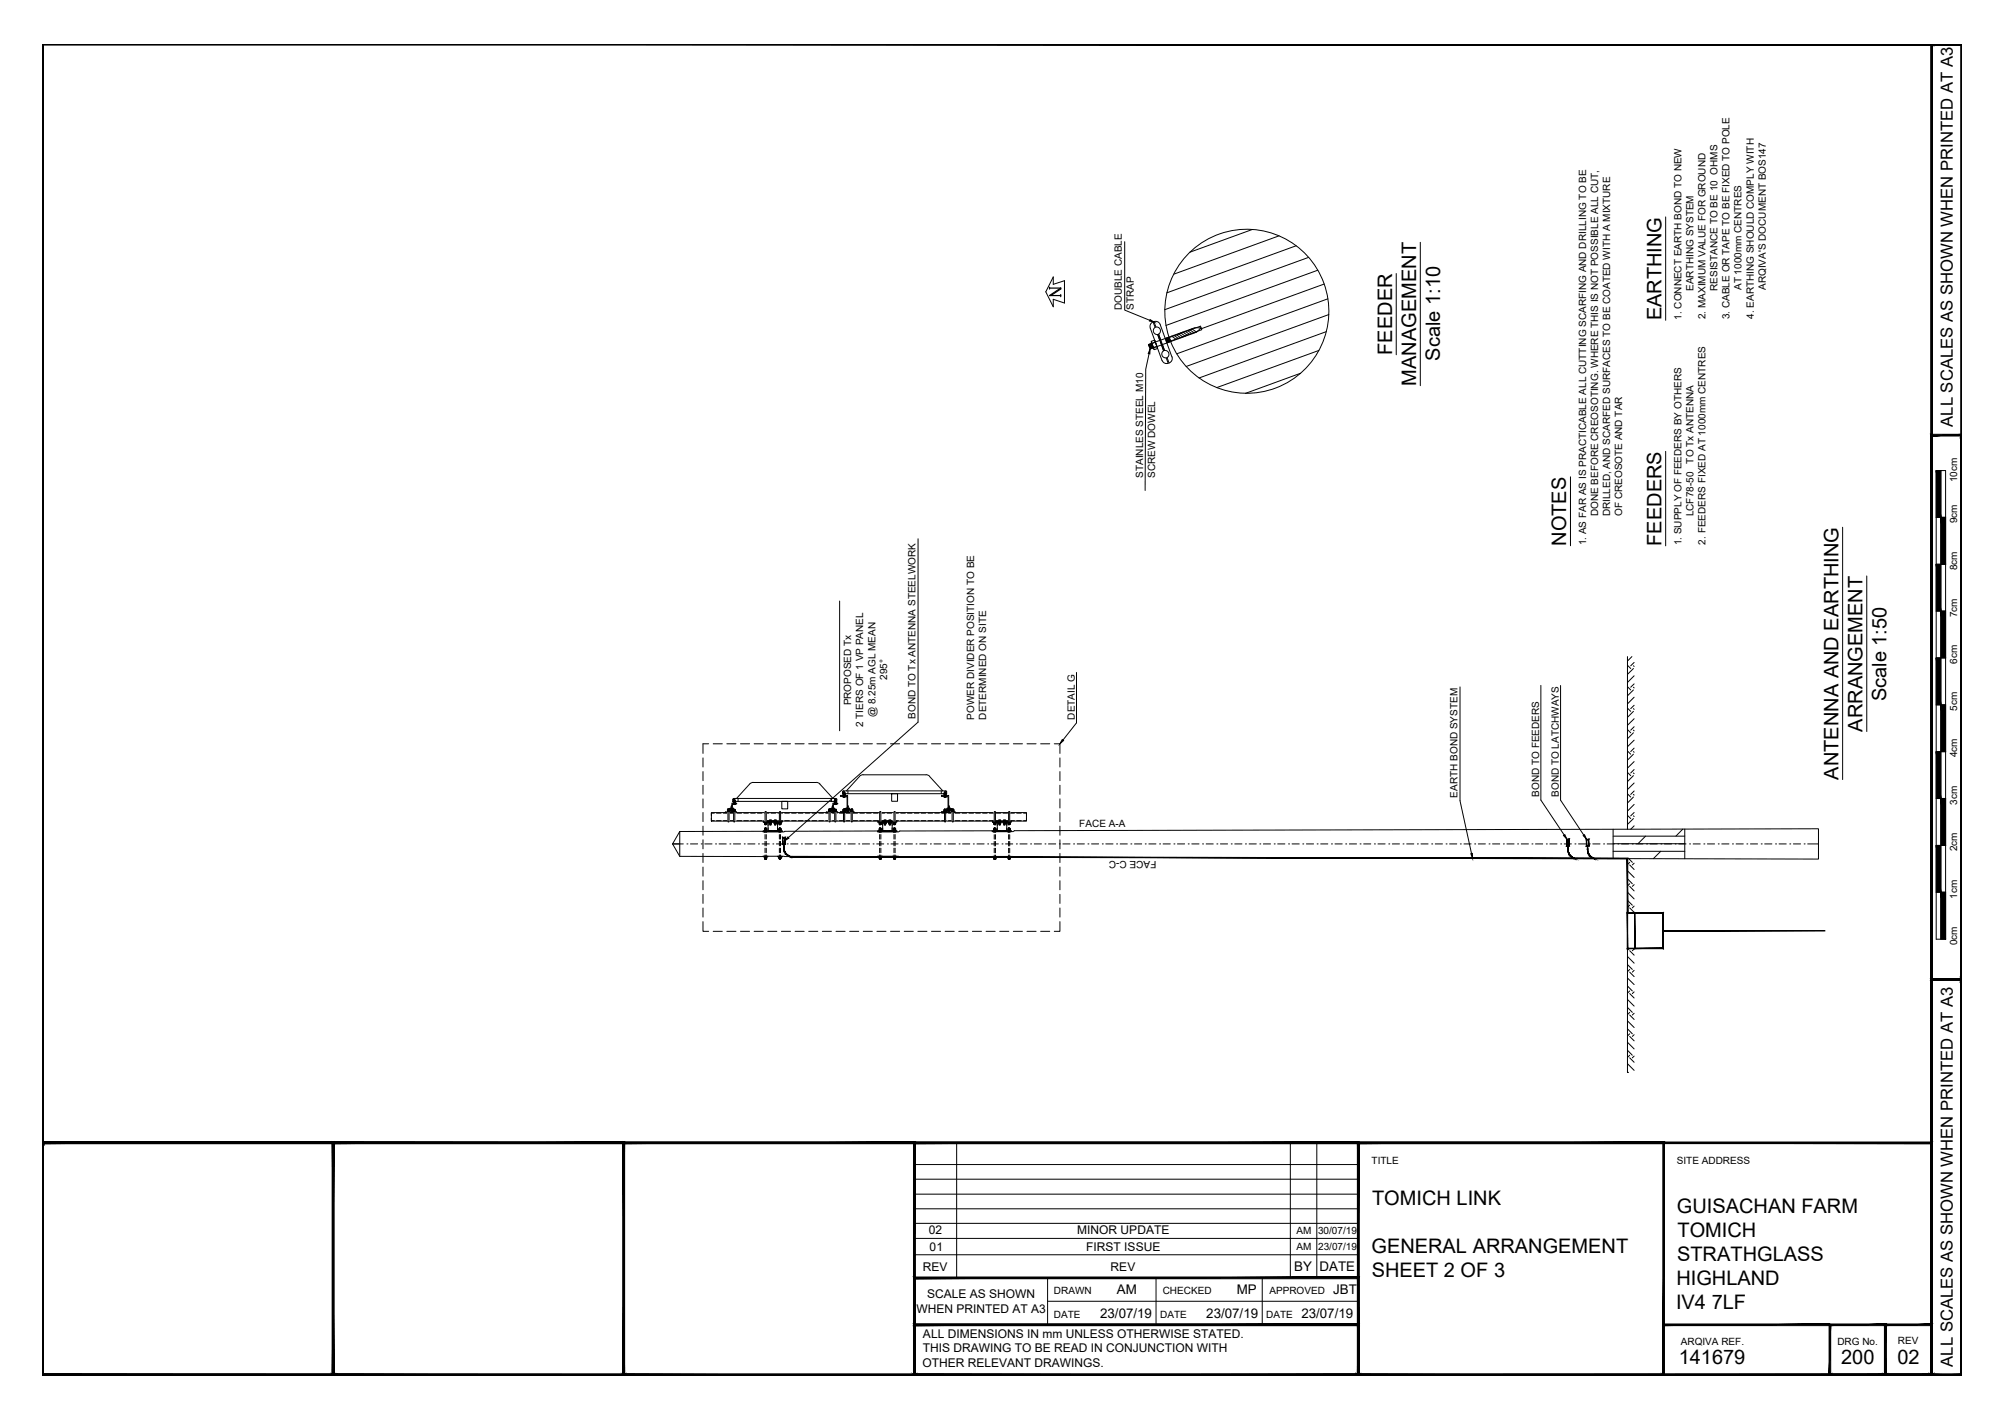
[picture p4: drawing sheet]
<svg xmlns="http://www.w3.org/2000/svg" width="420mm" height="297mm" viewBox="0 0 420 297" stroke-linecap="round" stroke-linejoin="round" font-family="sans-serif">
<defs><g id="words">
<g font-size="4.2">
<text x="348" y="67.1" transform="rotate(-90 348 67.1)">EARTHING</text>
<text x="291.6" y="74.3" transform="rotate(-90 291.6 74.3)">FEEDER</text>
<text x="301.7" y="75.6" transform="rotate(-90 301.7 75.6)">Scale 1:10</text>
<text x="296.6" y="80.8" transform="rotate(-90 296.6 80.8)">MANAGEMENT</text>
<text x="328.1" y="114.3" transform="rotate(-90 328.1 114.3)">NOTES</text>
<text x="348" y="114.3" transform="rotate(-90 348 114.3)">FEEDERS</text>
<text x="395.1" y="146.9" transform="rotate(-90 395.1 146.9)">Scale 1:50</text>
<text x="390.1" y="153.2" transform="rotate(-90 390.1 153.2)">ARRANGEMENT</text>
<text x="385" y="163.3" transform="rotate(-90 385 163.3)">ANTENNA AND EARTHING</text>
<text x="287.4" y="252.5">TOMICH LINK</text>
<text x="351.2" y="254">GUISACHAN FARM</text>
<text x="287.3" y="262.5">GENERAL ARRANGEMENT</text>
<text x="351.4" y="259.1">TOMICH</text>
<text x="287.3" y="267.5">SHEET 2 OF 3</text>
<text x="351.1" y="269.2">HIGHLAND</text>
<text x="351.3" y="264.1">STRATHGLASS</text>
<text x="351.1" y="274.2">IV4 7LF</text>
<text x="351.6" y="285.7">141679</text>
<text x="385.6" y="285.7">200</text>
<text x="397.4" y="285.7">02</text>
</g>
<g font-size="3.5">
<text x="409" y="89.4" transform="rotate(-90 409 89.4)">ALL SCALES AS SHOWN WHEN PRINTED AT A3</text>
<text x="409" y="286.3" transform="rotate(-90 409 286.3)">ALL SCALES AS SHOWN WHEN PRINTED AT A3</text>
</g>
<g font-size="2.8">
<text x="271.1" y="266.3">BY</text>
<text x="276.4" y="266.3">DATE</text>
<text x="233.9" y="271.1">AM</text>
<text x="259" y="271.1">MP</text>
<text x="279.3" y="271.1">JBT</text>
<text x="230.4" y="276">23/07/19</text>
<text x="252.7" y="276">23/07/19</text>
<text x="272.6" y="276">23/07/19</text>
</g>
<g font-size="2.5">
<text x="194.5" y="258.6">02</text>
<text x="194.7" y="262">01</text>
<text x="225.6" y="258.6">MINOR UPDATE</text>
<text x="227.5" y="262">FIRST ISSUE</text>
<text x="193.3" y="266.2">REV</text>
<text x="232.6" y="266.2">REV</text>
<text x="192" y="275">WHEN PRINTED AT A3</text>
<text x="194.2" y="272">SCALE AS SHOWN</text>
<text x="193.3" y="280.3">ALL DIMENSIONS IN mm UNLESS OTHERWISE STATED.</text>
<text x="193.2" y="286.3">OTHER RELEVANT DRAWINGS.</text>
<text x="193.3" y="283.3">THIS DRAWING TO BE READ IN CONJUNCTION WITH</text>
</g>
<g font-size="2.1">
<text x="235" y="65" transform="rotate(-90 235 65)">DOUBLE CABLE</text>
<text x="237.5" y="64.9" transform="rotate(-90 237.5 64.9)">STRAP</text>
<text x="354.7" y="60.9" transform="rotate(-90 354.7 60.9)">EARTHING SYSTEM</text>
<text x="359.7" y="60.9" transform="rotate(-90 359.7 60.9)">RESISTANCE TO BE 10 OHMS</text>
<text x="364.8" y="60.8" transform="rotate(-90 364.8 60.8)">AT 1000mm CENTRES</text>
<text x="369.8" y="60.8" transform="rotate(-90 369.8 60.8)">ARQIVA'S DOCUMENT BOS147</text>
<text x="352.2" y="67" transform="rotate(-90 352.2 67)">1. CONNECT EARTH BOND TO NEW</text>
<text x="357.2" y="66.8" transform="rotate(-90 357.2 66.8)">2. MAXIMUM VALUE FOR GROUND</text>
<text x="362.3" y="66.9" transform="rotate(-90 362.3 66.9)">3. CABLE OR TAPE TO BE FIXED TO POLE</text>
<text x="367.3" y="66.8" transform="rotate(-90 367.3 66.8)">4. EARTHING SHOULD COMPLY WITH</text>
<text x="239.4" y="100.1" transform="rotate(-90 239.4 100.1)">STAINLES STEEL M10</text>
<text x="242" y="100.1" transform="rotate(-90 242 100.1)">SCREW DOWEL</text>
<text x="354.7" y="97.1" transform="rotate(-90 354.7 97.1)">TO Tx ANTENNA</text>
<text x="409.9" y="101" transform="rotate(-90 409.9 101)">10cm</text>
<text x="334.8" y="108.2" transform="rotate(-90 334.8 108.2)">DONE BEFORE CREOSOTING. WHERE THIS IS NOT POSSIBLE ALL CUT,</text>
<text x="337.3" y="108.2" transform="rotate(-90 337.3 108.2)">DRILLED, AND SCARFED SURFACES TO BE COATED WITH A MIXTURE</text>
<text x="339.8" y="108.1" transform="rotate(-90 339.8 108.1)">OF CREOSOTE AND TAR</text>
<text x="354.7" y="108.2" transform="rotate(-90 354.7 108.2)">LCF78-50</text>
<text x="409.9" y="109.6" transform="rotate(-90 409.9 109.6)">9cm</text>
<text x="332.2" y="114.2" transform="rotate(-90 332.2 114.2)">1. AS FAR AS IS PRACTICABLE ALL CUTTING SCARFING AND DRILLING TO BE</text>
<text x="352.2" y="114.2" transform="rotate(-90 352.2 114.2)">1. SUPPLY OF FEEDERS BY OTHERS</text>
<text x="357.2" y="114.1" transform="rotate(-90 357.2 114.1)">2. FEEDERS FIXED AT 1000mm CENTRES</text>
<text x="409.9" y="119.5" transform="rotate(-90 409.9 119.5)">8cm</text>
<text x="409.9" y="129.3" transform="rotate(-90 409.9 129.3)">7cm</text>
<text x="185.9" y="142.4" transform="rotate(-90 185.9 142.4)">295°</text>
<text x="409.9" y="139.1" transform="rotate(-90 409.9 139.1)">6cm</text>
<text x="178.3" y="147.8" transform="rotate(-90 178.3 147.8)">PROPOSED Tx</text>
<text x="409.9" y="148.9" transform="rotate(-90 409.9 148.9)">5cm</text>
<text x="180.8" y="152.3" transform="rotate(-90 180.8 152.3)">2 TIERS OF 1 VP PANEL</text>
<text x="183.4" y="150.2" transform="rotate(-90 183.4 150.2)">@ 8.25m AGL MEAN</text>
<text x="191.7" y="150.6" transform="rotate(-90 191.7 150.6)">BOND TO Tx ANTENNA STEELWORK</text>
<text x="204" y="150.7" transform="rotate(-90 204 150.7)">POWER DIVIDER POSITION TO BE</text>
<text x="206.6" y="150.7" transform="rotate(-90 206.6 150.7)">DETERMINED ON SITE</text>
<text x="225.1" y="150.7" transform="rotate(-90 225.1 150.7)">DETAIL G</text>
<text x="409.9" y="158.6" transform="rotate(-90 409.9 158.6)">4cm</text>
<text x="305.3" y="167.1" transform="rotate(-90 305.3 167.1)">EARTH BOND SYSTEM</text>
<text x="322.4" y="166.9" transform="rotate(-90 322.4 166.9)">BOND TO FEEDERS</text>
<text x="326.5" y="166.9" transform="rotate(-90 326.5 166.9)">BOND TO LATCHWAYS</text>
<text x="226.1" y="173.2">FACE A-A</text>
<text x="409.9" y="168.6" transform="rotate(-90 409.9 168.6)">3cm</text>
<text x="409.9" y="178.3" transform="rotate(-90 409.9 178.3)">2cm</text>
<text x="242.2" y="180.4" transform="rotate(-180 242.2 180.4)">FACE C-C</text>
<text x="409.9" y="188.3" transform="rotate(-90 409.9 188.3)">1cm</text>
<text x="409.9" y="198" transform="rotate(-90 409.9 198)">0cm</text>
<text x="287.3" y="243.9">TITLE</text>
<text x="351.2" y="243.9">SITE ADDRESS</text>
<text x="271.5" y="261.9">AM</text>
<text x="271.5" y="258.4">AM</text>
<text x="276.1" y="258.4">30/07/19</text>
<text x="276.1" y="261.9">23/07/19</text>
<text x="220.8" y="271.1">DRAWN</text>
<text x="243.5" y="271.1">CHECKED</text>
<text x="265.9" y="271.1">APPROVED</text>
<text x="220.8" y="276">DATE</text>
<text x="243" y="276">DATE</text>
<text x="265.2" y="276">DATE</text>
<text x="352.1" y="281.6">ARQIVA REF.</text>
<text x="384.8" y="281.6">DRG No.</text>
<text x="397.5" y="281.6">REV</text>
</g>
</g></defs>
<!-- layer: PROPOSED OTHER USER 1 -->
<g fill="none" stroke="#000" stroke-width=".21">
<path d="M240.9 68.7l1.5 4.2v.1l-.6 .2-.7-1.6 .1-.1 .6-.2 .1 .1M241.2 71.5l.6 1.7M241.5 67.5l.4 1.1a.81 .81 0 0 0-.3 .9 .81 .81 0 0 0 .9 .6M241.5 67.4a1.01 1.01 0 0 0-.6 1.3M241.8 71.3l.2 .4M241.9 71.7l.5 1.3M241.9 71.7l-.6 .2M242 71.6l-1.5 .6 .4 .9 1.4-.5 1.1 2.9a.99 .99 0 0 0 1.3 .6l-.4-1.1a.81 .81 0 0 1-.9-.6 .81 .81 0 0 1 .3-.9M242.2 72.6l-.6 .2M242.5 70.1l.4 1.2 .2-.1-.4-1.2 .8 2.2M242.5 70.1l.8 2.1M242.7 70a.81 .81 0 0 0 .3-1 .81 .81 0 0 0-.9-.5l-.4-1.1a.97 .97 0 0 1 1.3 .6l2.5 6.8"/>
<path d="M243.3 72.2l.4 1.3M243.5 72.2l.4 1.2a.81 .81 0 0 1 .9 .5 .81 .81 0 0 1-.3 1M243.5 72.2h-.2M244.1 70.9l6.2-2.3 1.3 .1-1 .9-6.2 2.2M244.4 74.9l.5 1.1M245.5 74.7a1.01 1.01 0 0 1-.6 1.3M210.9 179.4l1 .1z"/>
</g>
<!-- layer: TEXT AND DIMENSIONS -->
<g fill="none" stroke="#000" stroke-width=".21">
<path d="M235.6 50.6v14.4l5.2 2.1M262.3 48.1l-13.1 4.7M267.9 49.4l-22.1 8M271.5 51.5l-27.1 9.8M274.1 53.9l-30.1 11M276 56.6l-31.8 11.6M277.4 59.5l-25.8 9.4M292.4 57.3v17M297.5 50.8v30M348.9 45.4v21.7M240.5 72.2l.5 .9M240.6 72.1l.5 .9"/>
<path d="M240.7 74.1l-.7 3.2-.2 25.4M240.7 72.1l.5 .9M240.8 72.1l.4 .9M240.9 72.1l.4 .8M241 72l.4 .9M241.1 72l.4 .9M241.2 71.9l.4 1M241.9 71.7l.2 .4M243 71.3l.4 .9M243.1 71.7l.2 .5M244.1 70.9l.4 .9M244.2 71.3l.2 .5"/>
<path d="M244.2 70.8l.4 1M244.3 70.8l.4 .9M244.4 70.8l.4 .9M244.5 70.7l.4 .9M244.6 70.7l.4 .9M244.7 70.7l.4 .9M244.8 70.6l.4 .9M244.9 70.7l6.5-2.4 .3 .8-6.6 2.4M244.9 70.6l.4 .9M245.4 70.4l1 .7M245.9 70.2l1 .8M246.3 70.1l1 .7"/>
<path d="M246.8 69.9l1 .7M247.3 69.7l1 .7M247.7 69.6l1 .7M248.2 69.4l1 .7M248.7 69.2l1 .7M249.2 69l.9 .7M249.6 68.9l1 .7M272.4 78.2l-11.5 4.2M276.3 73.4l-21.4 7.8M277.8 69.5l-26.7 9.7M278.1 62.6l-31.6 11.5M278.3 65.9l-29.9 10.9"/>
<path d="M328.9 99.9v14.4M348.9 94.6v19.7M192.3 112.9v38.4l-27.2 24.2M385.9 110.4v52.9M175.9 125.9v27.2M340.9 137.5v36.2M340.9 139.4l.7 .6M341.8 137.5l-.9 1M342.1 139.5l.2 .1M342.3 138.8l-.7 .7M391 120.7v32.5M147.2 158.8v1.9"/>
<path d="M148.4 155.8h-1.2v2M149.4 155.8h1.9M152.2 155.8h1.9M155.1 155.8h1.9M158 155.8h1.9M160.8 155.8h1.9M163.7 155.8h1.9M166.5 155.8h1.9M169.4 155.8h1.9M172.2 155.8h1.9M175.1 155.8h1.9M178 155.8h1.9"/>
<path d="M180.8 155.8h1.9M183.7 155.8h1.9M186.5 155.8h1.9M189.4 155.8h1.9M192.2 155.8h1.9M195.1 155.8h1.9M198 155.8h1.9M200.8 155.8h1.9M203.7 155.8h1.9M206.5 155.8h1.9M209.4 155.8h1.9M212.2 155.8h2"/>
<path d="M215.1 155.8h1.9M218 155.8h1.9M220.8 155.8h1.2v2M222 158.8v1.9M225.5 140.9v10.5l-2.9 3.6M305.8 143.9v23.8l2.4 11.1M322.7 143.6v24l4.9 7.3M326.9 143.6v24l4.8 7.3M340.9 143.8l.7 .7M340.9 148.3l.7 .7M340.9 152.8l.7 .7M340.9 157.3l.7 .7"/>
<path d="M342.1 144l.2 .1M342.1 148.4l.2 .2M342.1 153l.2 .1M342.1 157.4l.2 .2M342.1 140l-1.2 1.3M342.1 144.5l-1.2 1.3M342.1 149l-1.2 1.3M342.1 153.5l-1.2 1.2M342.1 158l-1.2 1.2M342.3 141.6l-1.4 1.4M342.3 146.1l-1.4 1.3M342.3 150.6l-1.4 1.3"/>
<path d="M342.3 155l-1.4 1.4M342.3 159.5l-1.4 1.4M342.3 143.3l-.7 .7M342.3 147.7l-.7 .7M342.3 152.2l-.7 .8M342.3 156.7l-.7 .7M147.2 161.6v1.9M147.2 164.5v1.9M147.2 167.3v1.9M147.2 170.2v1.9M147.2 173.1v1.9M147.2 175.9v1.9"/>
<path d="M147.2 178.8v1.9M149 170.2h66v1.8h-66zM149 171.4v.5h.6M149.6 170.3h-.6v.6M150.1 170.3h.9M150.1 171.9h.9M151.5 170.3h1M151.5 171.9h1M152.3 169.9l.5 .1zM152.4 169.5h.4M152.4 169.5v.4M152.4 169.9h.1"/>
<path d="M152.4 169.5h.3M152.4 169.7l.1 .1M152.4 169.7h.4M152.4 170h.1M152.5 169.4h.2v2.7l-.1 .1-.1-.1zM152.5 169.7h-.1M152.5 169.7h.2zM152.7 169.7h.1M152.7 169.5h.1M152.7 169.9h-.3M152.7 170h.1M152.8 169.7v.1"/>
<path d="M152.8 169.9h-.4M152.8 169.5v.4M152.8 169.8l-.1 .1h.1M152.9 169.4v.3M152.9 170.3h1M152.9 171.9h1M153.1 169.4v.2M153.1 169.3h-.2v.4l.2 .1M153.1 169.6v.1M153.1 169.3v.1h-.4v.3l.2-.1-.2 .1v-.3h.2M153.1 169.3v.5zM153.1 169.4v.3"/>
<path d="M153.1 169.5h.1M153.1 169.4h.5M153.1 169.6l.5 .1M153.2 168.8l.1 1.4h-1.4M153.2 168.8l-.1 1.2-1.2 .2M153.4 169.3v.5zM153.4 168.6v1.3M153.5 170l.5 .1zM153.6 170h.4M153.6 169.8h.4M153.6 169.6h.4M153.6 169.8h.1"/>
<path d="M153.6 168.4h.7v-.2h-1v2h1v-.1h-.7l-.2-.2M153.6 169.4l-.2-.1v.5h.2M153.6 169.6v.1M153.6 168.4l-.2 .2M153.6 169.4v.2M153.6 168.5h.1M153.6 168.4v.1M153.6 168.5h.4M153.6 169.6h.1M153.6 168.2h.4M153.6 168.1v.1M153.6 169.4l.1 2.7"/>
<path d="M153.6 168.1h.4M153.6 170.1h.1M153.6 168.1h.1M153.7 169.5h.2v2.6l-.1 .1-.1-.1M153.7 169.6v.4M153.7 168.5h.2M153.9 168.5h.1M153.9 167.4v1.1M153.9 169.8v.2M153.9 167.4h-.2v1.1M153.9 167.4v1M153.9 169.8h.1"/>
<path d="M153.9 170.1h.1M154 169.6v.4h-.4v-.4M154 168.1v.1M154 169.8h.1M154 168.4v.1M154.4 170.3h.9M154.4 171.9h.9M155.8 170.3h.9M155.8 171.9h.9M157.2 170.3h1M157.2 171.9h1M158.7 170.3h.9"/>
<path d="M158.7 171.9h.9M159.9 174h4v.2h-4zM159.9 172h4v.2h-4zM159.9 179.4h1v.1h-1zM160.1 170.3h.9M160.1 171.9h.9M160.1 174h.5zM160.1 179.5h.5zM160.1 174.2l.5 .1zM160.1 172.2l.5 .1zM160.2 173.9h.1M160.2 173.7h.4z"/>
<path d="M160.2 173.6h.1M160.2 179.7h.1M160.2 179.7h.4zM160.2 179.5h.1M160.2 179.9h.4M160.2 172.3v.3M160.2 173.6v.3M160.2 179.5v.4h.4v-.4M160.2 173.9v.1M160.2 172.3h.4M160.2 172.4h.1M160.2 172.6v.1"/>
<path d="M160.2 172.4h.3M160.2 172.2h.1M160.2 172.6h.1M160.2 173.8h.4M160.2 172.4l.1 .1M160.2 173.6h.4M160.2 179.5h.4M160.2 172.4h.4M160.2 179.4l.3 .1zM160.2 173.4h.3v.2h-.3zM160.2 179.9l.3 .1zM160.3 170.1l.1-.1 .1 .1v2.7h-.3v-2.7"/>
<path d="M160.3 172.3v.3M160.3 173.6v.3M160.3 179.5v.4M160.3 174h.2M160.3 173.6h.2M160.3 179.5h.2M160.3 172.3h.2M160.3 172.6h.3M160.5 172.3v.1M160.5 173.6v.3M160.5 179.5v.4M160.5 173.9h.1"/>
<path d="M160.5 173.6h.1M160.5 179.5h.1M160.5 179.7h.1M160.5 172.2h.1M160.5 172.4h.1M160.6 172.4l-.1 .1M160.6 173.9l-.4 .1M160.6 173.6v.3M160.6 172.3v.3M160.6 172.6l-.4 .1M160.9 172.2h2v1.8h-2zM161.1 172.3l.5 .1z"/>
<path d="M161.1 172h.5zM161.1 171.8v.2h.5v-.2M161.1 172.4l.3 .2h.2v-.2M161.1 172.4h.5zM161.2 171.8h.4M161.2 172.4h.1M161.2 171.8h.3M161.2 172.6h.3M161.2 172.4h.3M161.3 172.6v.2h.2v-.2M161.3 171.8v.5M161.3 172.4h.2v.4h-.2z"/>
<path d="M161.3 172.4h.1M161.5 172.4h.1M161.5 171.8v.5M161.5 170.3h1M161.5 171.9h1M162.1 172.3l.5 .1zM162.1 172h.5zM162.1 171.8v.2h.5v-.2M162.1 172.4l.1 .2 .4-.1M162.1 172.4h.5zM162.2 171.8h.4M162.2 172.4h.1"/>
<path d="M162.2 171.8h.3M162.2 172.6h.3M162.2 172.4h.3M162.2 172.6l.1 .2h.2v-.2M162.2 171.8v.5M162.3 172.4h.2v.4h-.2zM162.4 172.4h.1M162.5 171.8v.5M162.5 172.4h.1M162.6 172.4v.2M162.9 179.4h1v.1h-1zM162.9 170.3h1"/>
<path d="M162.9 171.9h1M163.1 174h.5zM163.1 174.2l.5 .1zM163.1 172.2l.5 .1zM163.1 179.5v.4h.5v-.4M163.1 173.6v.3M163.1 173.9l.1 .1M163.1 179.5h.5M163.1 179.6l.1 .1M163.2 173.8h.4zM163.2 173.9h.1M163.2 173.7h.4z"/>
<path d="M163.2 173.6h.1M163.2 179.5h.1M163.2 179.8h.4M163.2 179.6h.1M163.2 172.2l.3 .1M163.2 172.4h.4M163.2 172.3v.3M163.2 172.3h.4M163.2 172.4h.1M163.2 172.6v.1M163.2 179.7h.4M163.2 179.7h.4z"/>
<path d="M163.2 172.4l.1 .1M163.2 174h.4M163.2 173.6h.4M163.2 173.6h-.1M163.2 179.7h-.1M163.2 172.7h.4M163.2 172.2h.1M163.2 174v.2M163.2 179.4v.1M163.2 173.4h.3v.2h-.3zM163.2 179.9h.3v.1h-.3zM163.3 173.6v.3"/>
<path d="M163.3 179.5v.4M163.3 174h.2M163.3 173.6h.2M163.3 170l.2 .1v2.7h-.3zM163.5 172.3v.3M163.5 173.6v.3M163.5 172.6h-.3M163.5 173.9h.1M163.5 173.6h.1M163.5 179.6h.1M163.5 172.2h.1M163.5 172.6h.1"/>
<path d="M163.5 174v.2M163.5 179.4v.5M163.6 172.4l-.1 .1M163.6 173.6h.1M163.6 172.3v.3M163.6 173.6v.3M163.6 173.9v.1M163.6 172.4h.1M163.6 172.6v.1M163.6 179.5h-.3M164.4 170.3h.9M164.4 171.9h.9"/>
<path d="M165.8 170.3h1M165.8 171.9h1M167.2 170.3h1M167.2 171.9h1M168.7 170.3h.9M168.7 171.9h.9M170.1 170.3h.9M170.1 171.9h.9M171.5 170.3h1M171.5 171.9h1M172.9 170.3h1M172.9 171.9h1"/>
<path d="M173.1 170.1h1M173.5 169.9l.5 .1zM173.5 169.9h.1M173.5 169.8l.1 .1M173.5 169.5h.5M173.5 169.9h.5M173.5 169.5v.4M173.6 169.7h.3M173.6 169.7l-.1 .1M173.6 170h.1M173.6 169.4h.3v2.7l-.1 .1-.2-.1zM173.6 169.7h.1"/>
<path d="M173.6 169.9h.4M173.8 169.4h.4M173.9 169.7h.1M173.9 170h.1M173.9 169.7v.1M174 169.5v.4M174.1 169.4h-.3v.2l.3 .1-.3-.1M174.1 169.4v.3M174.1 169.4v.3l.1 .1M174.2 169.3l-.1 .1M174.3 169.3v.4M174.3 169.3v.5z"/>
<path d="M174.3 169.4v.3M174.3 169.5h.1M174.3 169.4h.4M174.4 170.3h.9M174.4 171.9h.9M174.4 168.8h.1M174.4 168.8l-.1 1.1-.2 .2M174.4 168.8v1.4h-1.4l.1-.1M174.5 169.3l.1 .5zM174.5 168.6v1.3M174.7 170l.5 .1zM174.7 169.6h.4"/>
<path d="M174.7 169.8h.1M174.7 168.4h.8v-.2h-1.1v2h1.1v-.1h-.8l-.1-.2M174.7 169.4l-.1-.1v.5h.1M174.7 169.6v.1M174.7 168.4l-.1 .2M174.8 169.4v.2M174.8 168.5h.1M174.8 167.9v.2M174.8 168.5h.3M174.8 169.4l-.1 .6h.5l-.1-.4h-.3M174.8 168.4v.1M174.8 169.8h.3"/>
<path d="M174.8 169.8h-.1M174.8 169.6h-.5M174.8 168.2h.1M174.8 168.1h.1M174.8 168h.1M174.8 167.9h.1M174.8 167.7h.1M174.8 168.1v.1h.3M174.8 167.7l.1 .1M174.8 168.1h.3M174.8 167.7h.3M174.8 170.1h.1"/>
<path d="M174.8 169.5h.3v2.6l-.1 .1-.2-.1zM174.8 167.4h.3M174.8 168.4h.3v.1M174.8 169.8v.2M174.9 167.4v1.1h.2M174.9 168.2h.3M174.9 167.9h.3h-.5M174.9 167.8h.2M175 167.4v1M175.1 168.5h.1M175.1 169.6v.4M175.1 167.8h.1"/>
<path d="M175.1 170h-.4M175.1 169.8h-.4M175.1 170h.1M175.1 169.8h.1M175.1 169.6h.1M175.1 170.1h.1M175.1 168.1h.1M175.1 167.7v.5M175.1 168.4v.1M175.2 168.1h-.3M175.2 168h-.3M175.2 167.7h-.3"/>
<path d="M175.2 167.8l-.5 .1M175.2 169.8h-.1M175.8 170.3h.9M175.8 171.9h.9M176.5 169.9l.5 .1zM176.6 169.9h.1M176.6 169.5h.4M176.6 169.5v.4M176.6 167h.1M176.6 167v-.2h.4v.2M176.6 166.5h.4v.1h-.4zM176.6 169.7l.1 .2"/>
<path d="M176.6 169.7h.4M176.6 166.6h.1M176.6 166.5h.1M176.6 167h.4M176.6 170h.1M176.7 169.4h.2v2.7l-.1 .1-.1-.1zM176.7 165.9h.2M176.7 165.9v1.1M176.7 169.7h-.1M176.7 169.9h.3M176.7 169.7h.2M176.7 166.9h.2"/>
<path d="M176.7 165.9v.9M176.7 166.6h.2M176.7 166.5h.2M176.9 165.9v1.1h.1M176.9 166.5h.1M176.9 166.6h.1M176.9 169.5v.4M176.9 169.8h.1M176.9 169.7h.1M176.9 170h.1M177 167h.1M177 169.7v.1"/>
<path d="M177 169.7h.1M177.2 169.4v.3M177.2 169.4v.2M177.2 170.3h1M177.2 171.9h1M177.3 169.4h-.3v.5h-.4M177.4 169.4v-.1l-.4 .1v.2l.2 .1-.2-.1M177.4 169.4v.3h-.2v-.1M177.4 169.3v.5zM177.4 169.4v.3M177.4 169.5h.1M177.4 169.4h.5"/>
<path d="M177.4 169.6l.5 .1M177.4 167.1l-.2-.3h-1.2v-.2h1.5v3.6h-1.5v-.2h1.2l.2-.2M177.4 167.1v2.7M177.7 168.9v1l.2 .2M177.7 169.3v.5zM177.7 168.9l-.2-.1v1.4h1.4M177.7 169.3h.2v.5h-.2zM177.8 170.1h1M177.9 169.4v.3M178.1 169.9l.5 .1zM178.2 169.9h.4M178.2 169.5h.4"/>
<path d="M178.2 169.5v.4M178.2 169.9h.1M178.2 169.8l.1 .1M178.2 169.7h.4M178.2 169.7v.1M178.3 170h.1M178.3 169.4h.2v2.7l-.1 .1-.1-.1zM178.3 169.9h.3M178.3 169.7h.2M178.3 169.7h-.1M178.5 169.7h.1M178.5 170h.1"/>
<path d="M178.6 169.7l-.1 .1M178.6 169.5v.4M178.7 170.3h.9M178.7 171.9h.9M178.9 170.1l.1 .1M180.1 170.3h.9M180.1 171.9h.9M181.5 170.3h1M181.5 171.9h1M183 170.3h.9M183 171.9h.9M183.9 174h4v.2h-4z"/>
<path d="M183.9 172h4v.2h-4zM183.9 179.4h1v.1h-1zM184.1 174h.5zM184.1 179.5h.5zM184.1 174.2l.5 .1zM184.1 172.2l.5 .1zM184.2 173.9h.1M184.2 173.7h.4M184.2 173.6h.1M184.2 179.7h.4M184.2 179.7h.1M184.2 179.5h.1"/>
<path d="M184.2 179.9h.4M184.2 172.2l.3 .1M184.2 172.4h.3M184.2 172.6h.4M184.2 179.5v.4h.4v-.4M184.2 173.8h.4M184.2 172.3v.3M184.2 173.6v.3M184.2 173.9v.1M184.2 172.3h.4M184.2 172.4h.1M184.2 172.6v.1"/>
<path d="M184.2 172.4l.1 .1M184.2 174h.4M184.2 173.6h.4M184.2 179.5h.4M184.2 172.4h.4M184.2 172.7h.4M184.2 179.4l.3 .1zM184.2 172.2h.1M184.2 174v.2M184.2 179.9l.3 .1zM184.2 173.4h.3v.2h-.3zM184.3 173.6v.3"/>
<path d="M184.3 179.5v.4M184.3 174h.2M184.3 173.6h.2M184.3 179.5h.2M184.3 170l.2 .1v2.7h-.3zM184.4 170.3h.9M184.4 171.9h.9M184.5 172.3v.1M184.5 173.6v.3M184.5 179.5v.4M184.5 173.9h.1M184.5 173.6h.1"/>
<path d="M184.5 179.5h.1M184.5 179.7h.1M184.5 172.2h.1M184.5 172.4h.1M184.5 174v.2M184.6 172.4l-.1 .1M184.6 173.6h.1M184.6 179.5h.1M184.6 179.7h.1M184.6 173.6v.3M184.6 173.9v.1M184.6 172.4h-.4"/>
<path d="M184.6 172.3v.3M184.6 172.6v.1M184.9 172.2h2v1.8h-2zM185.1 172.3l.5 .1zM185.1 172h.5zM185.1 171.8h.5M185.1 172.4h.2M185.2 171.8v.2h.4v-.2M185.2 172.4v.2l.4-.1M185.2 172.4h.4zM185.2 171.8h.3M185.2 172.6h.3"/>
<path d="M185.2 172.4h.3M185.3 172.6v.2h.2v-.2M185.3 171.8v.5M185.3 172.4h.2v.4h-.2zM185.3 172.4h.1M185.5 172.4h.1M185.5 171.8v.5M185.6 172.4v.2M185.8 170.3h1M185.8 171.9h1M186.1 172.3l.5 .1zM186.1 172h.5z"/>
<path d="M186.1 171.8v.2h.5v-.2M186.1 172.4l.2 .1M186.1 172.4h.5zM186.2 171.8h.1M186.2 172.4h.1M186.2 171.8h.3M186.2 172.6h.3M186.2 172.4h.3M186.3 172.6v.2h.2v-.2M186.3 171.8v.5M186.3 171.8h.3M186.3 172.4h.1"/>
<path d="M186.5 171.8v.5M186.5 172.4h.1M186.5 172.4h-.2v.4h.2v-.4M186.6 172.4v.2M186.6 172.5h-.3M186.9 179.4h1v.1h-1zM187.1 174.2l.5 .1zM187.1 174h.5zM187.1 172.2l.5 .1zM187.1 173.9l.5 .1M187.1 179.5h.5M187.1 179.5v.4h.5v-.4"/>
<path d="M187.1 173.6v.3M187.2 173.6h.1M187.2 179.6h.1M187.2 173.9h.1M187.2 172.2h.4M187.2 172.6h.4M187.2 172.3h.4v.1M187.2 172.3v.3M187.2 172.6l.4 .1M187.2 179.7h.4M187.2 173.8h.4M187.2 179.7l.4-.1-.1 .1"/>
<path d="M187.2 172.4l.1 .1M187.2 179.7h-.1M187.2 172.4h.4M187.2 172.2h.1M187.2 170.3h1M187.2 171.9h1M187.2 174v.2M187.2 179.4l.1 .5M187.2 173.4h.3v.2h-.3zM187.2 179.9h.3v.1h-.3zM187.3 173.6v.3M187.3 173.6h.3"/>
<path d="M187.5 179.8h.1M187.5 179.6h.1M187.5 172.3v.3M187.5 173.6v.3M187.5 179.7h-.3M187.5 179.8h-.3M187.5 172.5h.1M187.5 170.1l-.1-.1-.2 .1v2.7h.3v-2.7M187.5 179.4l-.3 .1M187.5 172.2h.1M187.5 174v.2M187.6 173.6h-.5"/>
<path d="M187.6 172.4v.2M187.6 173.6h.1M187.6 173.6v.3M187.6 173.9v.1M187.6 172.4h.1M187.6 172.6v.1M187.6 179.5l-.1 .4M187.6 173.9l-.3 .1M187.6 173.7h-.4l.4 .1M187.6 172.4h-.4M188.7 170.3h.9M188.7 171.9h.9"/>
<path d="M190.1 170.3h.9M190.1 171.9h.9M191.5 170.3h1M191.5 171.9h1M192.9 170.3h1M192.9 171.9h1M194.4 170.3h.9M194.4 171.9h.9M195.8 170.3h1M195.8 171.9h1M197.2 170.3h1M197.2 171.9h1"/>
<path d="M197.7 170h.5zM197.7 166.3h.5M197.7 169.6v.4M197.7 170h.5M197.7 169.6h.5M197.8 167h.1M197.8 166.3v.3h.3v-.1M197.8 169.8h.3M197.8 169.8h.1M197.8 166.5h.3M197.8 166.5h.1M197.8 166.4h.3"/>
<path d="M197.8 166.6h.1M197.8 166.3h.3M197.8 167h.3M197.8 166.3h.1M197.8 170h.1M197.8 169.4h.3v2.7l-.2 .1-.1-.1zM197.9 165.9h.1M197.9 167v-.2h.1v.2M197.9 165.9v.9M197.9 166.9h.2M197.9 166.6h.2M198 165.9v.9"/>
<path d="M198.1 166.6h.1M198.1 166.5h.1M198.1 167h.1M198.1 170h.1M198.1 166.3v.2M198.1 170h-.4M198.1 167v-.2h-.4l.1 .2M198.1 169.8v.2M198.2 169.6v.4M198.4 169.4v.3M198.4 169.3h.2v.5h-.2zM198.4 169.4h.4"/>
<path d="M198.6 169.3v.5zM198.6 167.1v2.7M198.6 167.1l-.3-.3h-1.1v-.2h1.5v3.6h-1.5v-.2h1.1l.3-.2M198.7 170.3h.9M198.7 171.9h.9M198.7 168.8v1.4h1.4M198.7 168.8h.1M198.8 168.8l.1 1.2 1.2 .2M198.8 169.3l.1 .5zM198.8 169.6l-.4 .1M198.9 169.5h.1M198.9 169.3v.5z"/>
<path d="M198.9 169.4v.3M198.9 169.4v.3l.1 .1M199 169.3l-.1 .1M199.1 169.4v.2M199.1 169.6v.1M199.1 169.3v.1h.2v.3h-.2l.2-.1v-.2h-.4M199.1 169.4v.3M199.3 169.9l.5 .1zM199.3 169.9h.1M199.3 169.8h.1M199.3 169.5h.1M199.3 169.9h.4"/>
<path d="M199.3 169.5h.5M199.3 169.5v.4M199.4 169.7h.3M199.4 169.7l-.1 .1M199.4 170h.1M199.4 172.1l.2 .1 .1-.1v-2.7h-.3v2.7M199.4 169.5v.4M199.4 169.7h.1M199.4 169.9h.3M199.7 169.9h.1M199.7 169.7h.1M199.7 170h.1"/>
<path d="M199.7 169.7v.2M199.8 169.5v.4M199.8 169.9h-.1M199.8 169.5h-.4M200.1 170.3h.9M200.1 171.9h.9M201.5 170.3h1M201.5 171.9h1M203 170.3h.9M203 171.9h.9M204.4 170.3h.9M204.4 171.9h.9"/>
<path d="M205.8 170.3h1M205.8 171.9h1M207.2 170.3h1M207.2 171.9h1M207.9 174h4v.2h-4zM207.9 172h4v.2h-4zM207.9 179.4l1 .1zM208.1 174h.5zM208.1 179.5h.5zM208.1 174.2l.5 .1zM208.1 172.2l.5 .1zM208.1 172.3h.5"/>
<path d="M208.1 172.6l.5 .1M208.1 172.3v.3M208.2 173.9h.1M208.2 173.6h.1M208.2 179.6h.1M208.2 179.9h.1M208.2 172.2h.1M208.2 172.6h.1M208.2 179.9h.4M208.2 173.9l.4 .1M208.2 173.6v.3M208.2 179.6v.3"/>
<path d="M208.2 173.8h.4M208.2 179.7l.4 .1M208.2 179.7h.4M208.2 179.4l.3 .1zM208.2 174v.2M208.2 173.4h.3v.2h-.3zM208.2 179.9l.3 .1zM208.3 172.3v.3M208.3 173.6v.3M208.3 179.6v.3M208.3 173.6h.3M208.3 179.9h.3"/>
<path d="M208.3 172.3h.2M208.3 172.6h.2M208.3 170l.2 .1v2.7h-.3zM208.5 172.4h.1M208.5 173.6v.3M208.5 179.6v.3M208.5 172.4h-.3h.4M208.5 172.2h.1M208.5 174v.2M208.6 172.4l-.4 .1h.1M208.6 172.4l-.1 .1M208.6 173.6h-.4"/>
<path d="M208.6 179.5l-.4 .1M208.6 179.5v.1M208.6 173.6h.1M208.6 179.7h.1M208.6 172.3v.3M208.6 173.6v.3M208.6 179.6v.3M208.6 173.9v.1M208.6 179.9h.1M208.6 172.4h.1M208.6 172.6v.1M208.6 172.2l-.1 .4h.1"/>
<path d="M208.6 173.9l-.3 .1M208.6 173.7h-.4l.4 .1M208.6 179.6h-.3M208.6 179.7h-.4M208.7 170.3h.9M208.7 171.9h.9M208.9 172.2h2v1.8h-2zM209.1 172.3l.5 .1zM209.1 172h.5zM209.1 171.8h.2M209.1 172.4h.2M209.2 171.8v.2h.4v-.2"/>
<path d="M209.2 172.4l.1 .1M209.2 172.4h.4zM209.2 171.8h.3M209.2 172.6h.3M209.2 172.4h.3M209.3 172.4h.2v.2zM209.3 172.6v.2h.2v-.2M209.3 172.8h.2M209.3 171.8v.5M209.3 171.8h.3M209.3 172v.3M209.3 172.6v.2"/>
<path d="M209.3 172.4h.1M209.5 172v.3M209.5 172.6v.2M209.5 172.4h.1M209.5 171.8v.5M209.6 172.4l-.1 .1M210.1 170.3h.9M210.1 171.9h.9M210.1 172.3l.5 .1zM210.1 172h.5zM210.1 171.8v.2h.5v-.2M210.1 172.4h.5z"/>
<path d="M210.1 172.4v.2M210.2 171.8h.4M210.2 172.5h.3M210.2 172.4h.1M210.2 172.4h.4M210.3 172.8h.2M210.3 171.8v.5M210.3 172.4v.2M210.3 172v.3M210.3 172.6v.2M210.3 172.4h.2v.2M210.3 172.4h.1"/>
<path d="M210.5 172v.3M210.5 172.6v.2M210.5 172.6v.2h-.2v-.2h.3M210.5 171.8v.5M210.5 172.4h.1M210.6 172.4l-.1 .1M211.1 174.2l.5 .1zM211.1 174h.5zM211.1 172.2l.5 .1zM211.1 172.3h.5M211.1 172.3l.1 .4M211.1 179.7h.1"/>
<path d="M211.1 172.4h.1M211.2 173.9l.3 .1M211.2 173.7h.4zM211.2 179.5h.4M211.2 179.7h.1M211.2 179.9h.4M211.2 172.4h.4M211.2 172.6h.1M211.2 172.2h.1M211.2 172.5h.1M211.2 179.7h.4zM211.2 173.8h.4h-.4"/>
<path d="M211.2 173.6v.2M211.2 179.5l-.1 .4h.5v-.4M211.2 173.6h.4M211.2 173.8v.2M211.2 172.4l-.1 .1M211.2 174v.2M211.2 179.4l.1 .5M211.3 173.4h.2v.2h-.2zM211.3 179.9h.2v.1h-.2zM211.3 173.6v.3M211.3 170.1l.2-.1v2.8h-.2v-2.7M211.3 172.3v.3"/>
<path d="M211.3 172.3h.2M211.3 172.6h.2M211.5 173.9h.1M211.5 179.7h.1M211.5 173.6h.1M211.5 172.3v.3M211.5 173.6v.3M211.5 173.6h-.3M211.5 172.2h.1M211.5 172.6h.1M211.5 174v.2M211.5 179.4v.5"/>
<path d="M211.5 170.3h1M211.5 171.9h1M211.6 172.4l-.1 .1M211.6 173.9l-.4 .1M211.6 172.6l-.4 .1M211.6 172.3v.3M211.6 173.6v.3M212.9 170.3h1M212.9 171.9h1M214.4 170.3h.6v.6M215 171.4v.5h-.6M222 161.6v1.9"/>
<path d="M222 164.5v1.9M222 167.3v1.9M222 170.2v1.9M222 173.1v1.9M222 175.9v1.9M222 178.8v1.9M337.9 175.2h15M337.9 176.7h15M337.9 178.3h15M337.9 173.7v6.2M340.9 179.9v44.8M340.9 161.8l.7 .7"/>
<path d="M340.9 166.3l.7 .7M340.9 170.8l.7 .7M341.1 179.9l.8 .7M342.1 161.9l.2 .2M342.1 166.4l.2 .2M342.1 170.9l.2 .1M342.1 162.5l-1.2 1.2M342.1 167l-1.2 1.2M342.1 171.5l-1.2 1.2M342.3 164l-1.4 1.4M342.3 168.5l-1.4 1.4M342.3 173l-.7 .7"/>
<path d="M342.3 161.2l-.7 .7M342.3 165.7l-.7 .7M342.3 170.2l-.7 .7M344.7 175.2l-1.6 1.5M347.8 178.3l-1.5 1.6M352.5 173.7l-1.5 1.5M352.9 173.7v6.2M147.2 193.1v2h1.2M147.2 181.6v1.9M147.2 184.5v1.9M147.2 187.3v2M147.2 190.2v1.9"/>
<path d="M149.4 195.1h1.9M152.2 195.1h1.9M155.1 195.1h1.9M158 195.1h1.9M160.2 180h.3M160.8 195.1h1.9M163.2 180h.3M163.7 195.1h1.9M166.5 195.1h1.9M169.4 195.1h1.9M172.2 195.1h1.9M175.1 195.1h1.9"/>
<path d="M178 195.1h1.9M180.8 195.1h1.9M183.7 195.1h1.9M184.2 180h.3M186.5 195.1h1.9M187.2 180h.3M189.4 195.1h1.9M192.2 195.1h1.9M195.1 195.1h1.9M198 195.1h1.9M200.8 195.1h1.9M203.7 195.1h1.9"/>
<path d="M206.5 195.1h1.9M208.2 180h.3M209.4 195.1h1.9M211.3 180h.2M212.2 195.1h2M215.1 195.1h1.9M218 195.1h1.9M222 193.1v2h-1.2M222 181.6v1.9M222 184.5v1.9M222 187.3v2M222 190.2v1.9"/>
<path d="M340.9 188.6l1 1M340.9 184.1l1 1M340.9 186.9l1.4 1.4M340.9 182.4l1.4 1.4M341.3 198.7l-.4 .4M341.3 180.6l-.4 .5M341.3 185.1l-.4 .5M341.3 189.6l-.4 .5M341.3 199.2l1 .9M341.3 190.2l1 .9M341.3 185.7l1 .9M341.3 181.2l1 .9"/>
<path d="M342.3 180.8l-.4 .4M342.3 185.3l-.4 .4M342.3 189.8l-.4 .4M342.3 198.8l-.4 .4M340.9 215.5l1 1.1M340.9 211l1 1.1M340.9 206.5l1 1.1M340.9 202.1l1 1M340.9 218.3l1.4 1.4M340.9 213.8l1.4 1.4M340.9 209.4l1.4 1.4M340.9 204.9l1.4 1.3"/>
<path d="M340.9 200.4l1.4 1.4M341.3 203.1l-.4 .4M341.3 207.6l-.4 .4M341.3 212.1l-.4 .4M341.3 216.6l-.4 .4M341.3 217.1l1 .9M341.3 212.6l1 1M341.3 208.1l1 1M341.3 203.6l1 1M342.3 203.3l-.4 .3M342.3 207.8l-.4 .3M342.3 212.3l-.4 .3"/>
<path d="M342.3 216.7l-.4 .4M340.9 224.5l.2 .2M340.9 220l1 1M340.9 222.8l1.4 1.4M341.3 221l-.4 .5M341.3 221.6l1 .9M342.3 221.2l-.4 .4"/>
</g>
<!-- layer: MEDIUM THICKNESS -->
<path d="M244.8 70.6a17.2 17.2 0 0 1 19.5-22.3 17.2 17.2 0 0 1 10.1 27.8 17.2 17.2 0 0 1-29.2-4.6M140.9 176.8h1.5M142.4 174.2l17.4-.1v.2h4.4l.2-.2h19.4v.2h4.4l.3-.2 19.3-.1v.2h4.4l.3-.2 168.4-.4v6.4l-168.5-.4-.2-.2h-4.5v.1h-19.3l-.2-.1h-4.5v.1l-41.3-.1-1.5-2.6zM142.4 174.2v5.2" fill="none" stroke="#000" stroke-width=".21"/>
<!-- layer: PROPOSED OTHER USER 1 - HIDDEN -->
<g fill="none" stroke="#000" stroke-width=".21">
<path d="M242.8 71.4l-.8 .2M243.1 72.3l-.8 .3M244.1 70.9l-.9 .3M244.4 71.8l-.8 .3M160.2 174v.2M160.2 179.1v.9h.3v-.9M160.2 174.3v-.9h.3v.9M160.2 174.8v1M160.2 176.2v1M160.2 177.7v.9M160.5 174.8v1M160.5 176.2v1"/>
<path d="M160.5 177.7v.9M160.5 174v.2M160.9 173.4v.6h.7M161.6 172.3h-.7v.6M162.1 172.3h.8v.6M162.9 173.4v.6h-.8M163.2 179.1v.9h.3v-.9M163.2 174.3v-.9h.3v.9M163.2 174.8v1M163.2 176.2v1M163.2 177.7v.9M163.5 174.8v1"/>
<path d="M163.5 176.2v1M163.5 177.7v.9M184.2 179.1v.9h.3v-.9M184.2 174.3v-.9h.3v.9M184.2 174.8v1M184.2 176.2v1M184.2 177.7v.9M184.5 174.8v1M184.5 176.2v1M184.5 177.7v.9M184.9 173.4v.6h.7M185.6 172.3h-.7v.6"/>
<path d="M186.1 172.3h.8v.6M186.9 173.4v.6h-.8M187.2 179.1v.9h.3v-.9M187.2 174.3v-.9h.3v.9M187.2 174.8v1M187.2 176.2v1M187.2 177.7v.9M187.5 174.8v1M187.5 176.2v1M187.5 177.7v.9M208.2 179.1v.9h.3v-.9M208.2 174.3v-.9h.3v.9"/>
<path d="M208.2 174.8v1M208.2 176.3v.9M208.2 177.7v.9M208.5 174.8v1M208.5 176.3v.9M208.5 177.7v.9M208.9 173.4v.6h.7M209.6 172.3h-.7v.6M210.1 172.3h.8v.6M210.9 173.4v.6h-.8M211.3 179.1v.9h.2v-.9M211.3 174.3v-.9h.2v.9"/>
<path d="M211.3 174.8v1M211.3 176.3v.9M211.3 177.7v.9M211.5 174.8v1M211.5 176.3v.9M211.5 177.7v.9"/>
</g>
<!-- layer: TEXT AND DIMENSIONS -->
<path d="M240.9 73.1l-.1 1h-.3zM240.9 67l.9 .5-1-.3zM222.5 154.9l.3 .2-.8 .7zM165 175.3l.2 .3-.8 .5zM308.1 178.8h.3v1zM327.5 175l.3-.2 .4 1zM331.6 175l.3-.1 .4 .9z" fill="#000" stroke="#000" stroke-width=".21"/>
<!-- layer: PROPOSED OTHER USER 1 -->
<g fill="#000" stroke="#000" stroke-width=".21">
<path d="M163.9 175.4v1.4zM163.9 175.4l.1 1.3zM163.9 175.4h.5zM164 175.5l.4-.1zM164.4 175.4v1.4zM164.3 175.5l.1 1.3zM163.9 176.8h.5zM164 176.7h.3l-.4 .1z"/>
<path d="M164.1 177.5l.1 .4zM164.2 177.5v.4zM164.2 177.9l.1 .4zM164.2 177.9l.1 .4zM164.3 178.3l.1 .3zM164.3 178.2l.2 .4zM164.4 178.6l.2 .3zM164.5 178.6l.1 .3zM164.6 178.9l.3 .3zM164.7 178.8l.2 .4zM165 179.1l.3 .2zM165 179.1l.3 .2zM165.3 179.3l.3 .2zM165.3 179.3l.3 .2z"/>
<path d="M164.1 176.8l.1 .7zM164.1 176.8l.1 .7z"/>
<path d="M328.1 175.8v1.4zM328.1 175.8l.1 1.3zM328.1 175.8h.6zM328.2 175.9l.5-.1zM328.6 175.9l.1 1.3v-1.4zM328.6 175.9l.1 1.3zM328.1 177.2h.6zM328.2 177.1h.4l-.5 .1z"/>
<path d="M328.4 177.9v.4zM328.4 177.9v.4zM328.4 178.3l.1 .3zM328.5 178.3v.3zM328.5 178.6l.2 .4zM328.6 178.6l.1 .4zM328.7 179l.2 .3zM328.7 178.9l.2 .4zM328.9 179.3l.3 .2zM329 179.2l.2 .3zM329.2 179.5l.3 .2zM329.2 179.5l.3 .2zM329.5 179.7l.3 .2zM329.5 179.7l.3 .2z"/>
<path d="M328.4 177.1v.8zM328.4 177.1v.8z"/>
<path d="M332.3 175.8v1.4zM332.3 175.8v1.3zM332.3 175.8h.5zM332.3 175.9l.5-.1zM332.8 175.8v1.4zM332.7 175.9l.1 1.3zM332.3 177.2h.5zM332.3 177.2l.4-.1z"/>
<path d="M332.5 177.9v.4zM332.6 177.9l-.1 .4zM332.5 178.3l.1 .4zM332.6 178.3v.4zM332.6 178.7l.2 .3zM332.7 178.6l.1 .4zM332.8 179l.2 .3zM332.9 178.9l.1 .4zM333.1 179.2l.2 .4zM333.1 179.2l.2 .4zM333.3 179.5l.3 .2zM333.3 179.5l.3 .2zM333.7 179.7l.3 .2zM333.7 179.7l.3 .2z"/>
<path d="M332.5 177.2l.1 .7zM332.5 177.2l.1 .7z"/>
<path d="M340.8 179.9v11.4h.1zM340.8 179.9l.1-.1v11.5zM165.6 179.5l175.2 .4 .1-.1zM165.6 179.4l175.3 .4-175.3-.3z"/>
<path d="M340.8 191.2v7.5zM340.8 191.2l.1 7.4zM340.8 191.2h7.5zM340.9 191.3l7.4-.1zM348.2 191.3l.1 7.4v-7.5zM348.2 191.3l.1 7.4zM340.8 198.7h7.5zM340.9 198.6h7.3l-7.4 .1z"/>
<path d="M342.4 191.2v7.5zM342.4 191.2v7.4zM342.4 191.2h5.9zM342.4 191.3l5.9-.1zM348.2 191.3l.1 7.4v-7.5zM348.2 191.3l.1 7.4zM342.4 198.7h5.9zM342.4 198.7l5.8-.1z"/>
<path d="M348.3 194.9h33.9zM348.3 195l33.9-.1z"/>
</g>
<!-- layer: 03 - TEXT AND DIMENSIONS -->
<g fill="none" stroke="#000" stroke-width=".21">
<path d="M140.9 176.8h2.2M143.9 176.8h.1M144.6 176.8h1.5M146.9 176.8h.1M147.6 176.8h1.5M149.9 176.8h.1M150.6 176.8h1.5M152.9 176.8h.1M153.6 176.8h1.5M153.6 167.7v.1M153.6 167.8h.1M153.6 168h.4"/>
<path d="M153.6 167.7h.1M153.6 167.7h.4M153.7 167.7v.4M153.7 167.7h.2M153.7 167.8h.2M153.9 167.7v.4M153.9 167.7h.1M153.9 167.8h.1M154 167.9v.2h-.4v-.2h.4M154 167.7v.2M154 167.8h.1M154 167.8h-.4l.4 .1"/>
<path d="M155.9 176.8h.1M156.6 176.8h1.5M158.9 176.8h.1M159.6 176.8h1.5M161.9 176.8h.1M162.6 176.8h1.5M164.9 176.8h.1M165.6 176.8h1.5M167.9 176.8h.1M168.6 176.8h1.5M170.9 176.8h.1M171.6 176.8h1.5"/>
<path d="M173.9 176.8h.1M174.6 176.8h1.5M176.6 166.4h.1M176.6 166.1h.1M176.6 166.1v.4M176.6 166.1h.4M176.7 166.1v.1h.3l-.4 .1h.4M176.7 166.1h.2M176.9 176.8h.1M176.9 166.4h.1M176.9 166.3h.1M177 166.3h-.3l.2 .1"/>
<path d="M177 166.1l-.1 .4M177 166.1v.4M177 166.5h-.4M177.6 176.8h1.5M179.9 176.8h.1M180.6 176.8h1.5M182.9 176.8h.1M183.6 176.8h1.5M185.9 176.8h.1M186.6 176.8h1.5M188.9 176.8h.1M189.6 176.8h1.5"/>
<path d="M191.9 176.8h.1M192.6 176.8h1.5M194.9 176.8h.1M195.6 176.8h1.5M197.7 166.3h.5M197.8 166.1l.3 .1M197.8 166.1h.3v.2M197.8 166.1h.1M197.9 166.1l-.1 .2M197.9 176.8h.1M197.9 166.1h.2M198.1 166.2h.1"/>
<path d="M198.1 166.1l-.1 .1M198.6 176.8h1.5M200.9 176.8h.1M201.6 176.8h1.5M203.9 176.8h.1M204.6 176.8h1.5M206.9 176.8h.1M207.6 176.8h1.5M209.9 176.8h.1M210.6 176.8h1.5M212.9 176.8h.1M213.6 176.8h1.5"/>
<path d="M215.9 176.8h.1M216.6 176.8h1.5M218.9 176.8h.1M219.6 176.8h1.5M221.9 176.8h.1M222.6 176.8h1.5M224.9 176.8h.1M225.6 176.8h1.5M227.9 176.8h.1M228.6 176.8h1.5M230.9 176.8h.1M231.6 176.8h1.5"/>
<path d="M233.9 176.8h.1M234.6 176.8h1.5M236.9 176.8h.1M237.6 176.8h1.5M239.9 176.8h.1M240.6 176.8h1.5M242.9 176.8h.1M243.6 176.8h1.5M245.9 176.8h.1M246.6 176.8h1.5M248.9 176.8h.1M249.6 176.8h1.5"/>
<path d="M251.9 176.8h.1M252.6 176.8h1.5M254.9 176.8h.1M255.6 176.8h1.5M257.9 176.8h.1M258.6 176.8h1.5M260.9 176.8h.1M261.6 176.8h1.5M263.9 176.8h.1M264.6 176.8h1.5M266.9 176.8h.1M267.6 176.8h1.5"/>
<path d="M269.9 176.8h.1M270.6 176.8h1.5M272.9 176.8h.1M273.6 176.8h1.5M275.9 176.8h.1M276.6 176.8h1.5M278.9 176.8h.1M279.6 176.8h1.5M281.9 176.8h.1M282.6 176.8h1.5M284.9 176.8h.1M285.6 176.8h1.5"/>
<path d="M287.9 176.8h.1M288.6 176.8h1.5M290.9 176.8h.1M291.6 176.8h1.5M293.9 176.8h.1M294.6 176.8h1.5M296.9 176.8h.1M297.6 176.8h1.5M299.9 176.8h.1M300.6 176.8h1.5M302.9 176.8h.1M303.6 176.8h1.5"/>
<path d="M305.9 176.8h.1M306.6 176.8h1.5M308.9 176.8h.1M309.6 176.8h1.5M311.9 176.8h.1M312.6 176.8h1.5M314.9 176.8h.1M315.6 176.8h1.5M317.9 176.8h.1M318.6 176.8h1.5M320.9 176.8h.1M321.6 176.8h1.5"/>
<path d="M323.9 176.8h.1M324.6 176.8h1.5M326.9 176.8h.1M327.6 176.8h1.5M329.9 176.8h.1M330.6 176.8h1.5M332.9 176.8h.1M333.6 176.8h1.5M335.9 176.8h.1M336.6 176.8h1.5M338.9 176.8h.1M339.6 176.8h1.5"/>
<path d="M341.9 176.8h.1M342.6 176.8h1.5M344.9 176.8h.1M345.6 176.8h1.5M347.9 176.8h.1M348.6 176.8h1.5M350.9 176.8h.1M351.6 176.8h1.5M353.9 176.8h.1M354.6 176.8h1.5M356.9 176.8h.1M357.6 176.8h1.5"/>
<path d="M359.9 176.8h.1M360.6 176.8h1.5M362.9 176.8h.1M363.6 176.8h1.5M365.9 176.8h.1M366.6 176.8h1.5M368.9 176.8h.1M369.6 176.8h1.5M371.9 176.8h.1M372.6 176.8h1.5M374.9 176.8h.1M375.6 176.8h1.5"/>
<path d="M377.9 176.8h.1M378.6 176.8h2.3"/>
</g>
<!-- layer: ANTENNAS DISHES -->
<g fill="none" stroke="#000" stroke-width=".21">
<path d="M154.6 167.3v.6M163.8 167.9h1.2v1.5h-1.2zM171.7 164.2l2.8 3.1M171.7 164.2l-.7-.3h-13.5l-.5 .3-2.7 3.1M174.1 167.3v.6M175.3 167.5l-.2-.2h-21.4l-.2 .2v.4h21.8v-.4M176.5 165.9v.4h21.8v-.4M176.5 165.9l.2-.2h21.4l.2 .2M177.6 165.7v.6M180.8 162.3h13.2M180.8 162.3l-.8 .3-2.7 3.1M186.8 166.3h1.2v1.6h-1.2z"/>
<path d="M194 162.3l.7 .3M194.7 162.6l2.8 3.1M197.2 165.7v.6"/>
</g>
<!-- layer: TEXT AND DIMENSIONS -->
<g fill="none" stroke="#fff" stroke-width=".21">
<path d="M152.7 170.2l-.2 .1M153.9 170.2l-.2 .1M160.2 172h.3M163.5 172h-.3M173.6 170.2l.3 .1M174.8 170.2l.3 .1M176.7 170.2l.2 .1M178.3 170.2l.2 .1M184.2 172h.3M187.5 172h-.3M198.1 170.2l-.3 .1M199.7 170.2l-.3 .1"/>
<path d="M208.2 172h.3M211.5 172h-.2"/>
</g>
<g fill="#fff" stroke="#fff" stroke-width=".21">
<path d="M184.2 170.1h.3l-.3 1.9zM184.5 170.1l-.3 1.9h.3z"/>
<path d="M187.2 170.1h.3l-.3 1.9zM187.5 170.1l-.3 1.9h.3z"/>
<path d="M211.3 170.1h.2l-.2 1.9zM211.5 170.1l-.2 1.9h.2z"/>
<path d="M176.9 170.3v1.8h-.2zM176.7 170.2v1.9l.2-1.8z"/>
<path d="M197.8 170.3v1.8h.3zM197.8 170.3l.3-.1v1.9z"/>
<path d="M175.1 170.3v1.8h-.3zM174.8 170.2v1.9l.3-1.8z"/>
<path d="M153.7 170.3v1.8h.2zM153.7 170.3l.2-.1v1.9z"/>
<path d="M178.5 170.3v1.8h-.2zM178.3 170.2v1.9l.2-1.8z"/>
<path d="M173.9 170.3v1.8h-.3zM173.6 170.2v1.9l.3-1.8z"/>
<path d="M152.5 170.3v1.8h.2zM152.5 170.3l.2-.1v1.9z"/>
<path d="M199.4 170.3v1.8h.3zM199.4 170.3l.3-.1v1.9z"/>
<path d="M163.2 170.1h.3l-.3 1.9zM163.5 170.1l-.3 1.9h.3z"/>
<path d="M160.2 170.1h.3l-.3 1.9zM160.5 170.1l-.3 1.9h.3z"/>
<path d="M208.2 170.1l.3 1.9v-1.9zM208.2 170.1l.3 1.9h-.3z"/>
</g>
<!-- layer: 0 -->
<g fill="none" stroke="#000" stroke-width=".21">
<path d="M405.5 98.6h2v98.1h-2zM406.5 98.6v98.1M405.5 118.2h2M405.5 108.4h2M405.5 137.8h2M405.5 128h2M405.5 157.5h2M405.5 147.7h2M405.5 177.1h2M405.5 167.3h2M405.5 186.9h2M200.4 239.4v28.3"/>
<path d="M270.3 239.4v28.3M275.8 239.4v28.3M191.5 250.1h93M191.5 247h93M191.5 243.9h93M191.5 256.3h93M191.5 253.2h93M191.5 259.4h93M191.5 262.8h93M219.4 267.7v9.8M219.4 272.6h65.1M242.1 267.7v9.8"/>
<path d="M264.4 267.7v9.8"/>
</g>
<g fill="#000" stroke="#000" stroke-width=".21">
<path d="M8.9 9.3l.2 .1h401.6zM8.9 9.3h402l-.2 .1z"/>
<path d="M404.4 9.3l.3 .1zM404.4 9.3l.3 .1-.3 278.6zM404.7 9.4l-.3 278.6 .3-.1zM404.4 288l.3-.1z"/>
<path d="M404.6 9.3l.1 .1h6zM404.6 9.3h6.3l-.2 .1z"/>
<path d="M410.7 9.4v278.5l.2-278.6zM410.9 9.3v278.7l-.2-.1z"/>
<path d="M410.7 9.4v278.5l.2-278.6zM410.9 9.3v278.7l-.2-.1z"/>
<path d="M404.4 91l.3 .3 6.2-.3zM404.7 91.3l6.2-.3-.2 .3zM410.9 91l-.2 .3z"/>
<path d="M404.4 91l.3 114v-113.7zM404.4 91l.3 114-.3 .3z"/>
<path d="M405.5 98.6l1 9.8v-9.8zM405.5 98.6l1 9.8h-1z"/>
<path d="M410.9 91.1l-.2 .2 .2 113.9zM410.7 91.3l.2 113.9-.2-.2zM410.7 205l.2 .3zM404.7 205h6l.2 .3zM404.7 205l-.3 .3h6.5z"/>
<path d="M405.5 118.2l1 9.8v-9.8zM405.5 118.2l1 9.8h-1z"/>
<path d="M406.5 108.4l1 9.8v-9.8zM406.5 108.4l1 9.8h-1z"/>
<path d="M405.5 137.8l1 9.8v-9.8zM405.5 137.8l1 9.8h-1z"/>
<path d="M406.5 128l1 9.8v-9.8zM406.5 128l1 9.8h-1z"/>
<path d="M405.5 157.5l1 9.8v-9.8zM405.5 157.5l1 9.8h-1z"/>
<path d="M406.5 147.6l1 9.9v-9.9zM406.5 147.6l1 9.9h-1z"/>
<path d="M405.5 177.1l1 9.8v-9.8zM405.5 177.1l1 9.8h-1z"/>
<path d="M406.5 167.3l1 9.8v-9.8zM406.5 167.3l1 9.8h-1z"/>
<path d="M406.5 186.9l1 9.8v-9.8zM406.5 186.9l1 9.8h-1z"/>
<path d="M404.4 205l.3 .3 6.2-.3zM404.7 205.3l6.2-.3-.2 .3zM410.9 205l-.2 .3z"/>
<path d="M410.9 205.1l-.2 .2 .2 82.7zM410.7 205.3l.2 82.7-.2-.1zM410.7 287.9l.2 .1z"/>
<path d="M8.9 239.2l.2 .4zM8.9 239.2l395.5 .4h-395.3zM8.9 239.2l395.5 .4 .3-.4z"/>
<path d="M9.1 239.6h60.5l.3-.4zM8.9 239.2h61l-60.8 .4zM8.9 239.2l.2 .4z"/>
<path d="M69.9 239.6h60.6l.3-.4zM69.6 239.2h61.2l-60.9 .4zM69.6 239.2l.3 48.7v-48.3zM69.6 239.2l.3 48.7-.3 .1zM69.6 288l.3-.1z"/>
<path d="M130.8 239.6h60.5l.4-.4zM130.5 239.2h61.2l-60.9 .4zM130.5 239.2l.3 48.7v-48.3zM130.5 239.2l.3 48.7-.3 .1zM130.5 288l.3-.1z"/>
<path d="M191.7 239.6h92.6l.4-.4zM191.3 239.2h93.4l-93 .4zM191.3 239.2l.4 48.7v-48.3zM191.3 239.2l.4 48.7-.4 .1zM191.3 288l.4-.1z"/>
<path d="M284.7 239.6h63.6l.3-.4zM284.3 239.2h64.3l-63.9 .4zM284.3 239.2l.4 48.7v-48.3zM284.3 239.2l.4 48.7-.4 .1zM284.3 288l.4-.1z"/>
<path d="M404.7 239.2l-.3 .4 .3 48.4zM404.4 239.6l.3 48.4-.3-.1zM404.4 287.9l.3 .1z"/>
<path d="M191.3 277.3l.4 .4 93-.4zM191.7 277.7l93-.4-.4 .4zM284.7 277.3l-.4 .4 .4 10.3zM284.3 277.7l.4 10.3-.4-.1zM284.3 287.9l.4 .1z"/>
<path d="M191.3 277.7h93.4l-.4-.4zM191.3 277.7l.4-.4h92.6zM191.3 267.5v10.2l.4-.4zM191.3 267.5l.4 .4v9.4zM191.3 267.5l.4 .4 93-.4zM191.7 267.9l93-.4-.4 .4zM284.7 267.5l-.4 .4 .4 9.8zM284.3 267.9l.4 9.8-.4-.4z"/>
<path d="M383.1 277.3l.3 .4 11.7-.4zM383.4 277.7l11.7-.4-.4 .4zM394.7 277.7l.4 10.3v-10.7zM394.7 277.7l.4 10.3-.4-.1zM394.7 287.9l.4 .1z"/>
<path d="M348.5 277.7h34.8v-.4zM348.5 277.3h34.8l-34.8 .4z"/>
<path d="M394.7 277.3l.4 .4 9.6-.4zM395.1 277.7l9.6-.4-.3 .4zM404.7 277.3l-.3 .4 .3 10.3zM404.4 277.7l.3 10.3-.3-.1zM404.4 287.9l.3 .1z"/>
<path d="M9.1 9.4l-.2 278.6 .2-.1zM8.9 9.3l.2 .1-.2 278.6z"/>
<path d="M9.1 239.6l-.2 48.4 .2-.1zM8.9 239.4l.2 .2-.2 48.4z"/>
<path d="M9.1 287.9l60.7 .1-.2-.1zM9.1 287.9l60.7 .1h-60.9z"/>
<path d="M69.6 287.9l.3 .1zM69.9 239.2v48.8l-.3-.1zM69.9 239.2l-.3 .4v48.3z"/>
<path d="M69.9 287.9l60.7 .1-.1-.1zM69.9 287.9l60.7 .1h-60.8z"/>
<path d="M130.5 287.9l.3 .1zM130.8 239.2v48.8l-.3-.1zM130.8 239.2l-.3 .4v48.3z"/>
<path d="M130.8 287.9l60.7 .1-.2-.1zM130.8 287.9l60.7 .1h-60.9z"/>
<path d="M191.3 287.9l.4 .1zM191.7 239.2v48.8l-.4-.1zM191.3 239.6v48.3l.4-48.7z"/>
<path d="M191.7 287.9l92.8 .1-.2-.1zM191.7 287.9l92.8 .1h-93z"/>
<path d="M284.3 287.9l.4 .1zM284.7 239.2v48.8l-.4-.1zM284.7 239.2l-.4 .4v48.3z"/>
<path d="M191.5 288h93l-.2-.1zM191.5 288l.2-.1h92.6zM191.3 288l.4-.1zM191.7 277.7v10.2l-.4 .1zM191.3 277.3v10.7l.4-10.3z"/>
<path d="M284.7 287.9l63.8 .1-.2-.1zM284.7 287.9l63.8 .1h-64z"/>
<path d="M348.3 287.9l.3 .1zM348.6 239.2v48.8l-.3-.1zM348.6 239.2l-.3 .4v48.3z"/>
<path d="M383.3 288h11.6l-.2-.1zM383.4 287.9h11.3l-11.4 .1zM383.1 288l.3-.1zM383.4 277.7v10.2l-.3 .1zM383.1 277.3v10.7l.3-10.3z"/>
<path d="M8.9 288h395.7l-.2-.1zM8.9 288l.2-.1h395.3zM8.9 239.4v48.6l.2-.1zM8.9 239.4l.2 .2v48.3z"/>
<path d="M394.9 288h9.7l-.2-.1zM394.9 288l.2-.1h9.3zM394.7 288l.4-.1zM395.1 277.7v10.2l-.4 .1zM394.7 277.3v10.7l.4-10.3z"/>
<path d="M9.1 287.9l401.8 .1-.2-.1zM9.1 287.9l401.8 .1h-402z"/>
<path d="M404.7 287.9l6.2 .1-.2-.1zM404.7 287.9l6.2 .1h-6.3z"/>
<path d="M404.6 288h6.3l-.2-.1zM404.7 287.9h6l-6.1 .1zM404.4 288l.3-.1zM404.7 205.3v82.6l-.3 .1zM404.4 205v83l.3-82.7z"/>
</g>
<!-- layer: LINE THICK -->
<path d="M219.8 60.3h2.4M219.8 60.2v.4M222.2 60.3v.2l-2.1 1.4M222.2 60.3l-2.4 1.6h2.4M222.2 61.7v.4" fill="none" stroke="#000" stroke-width=".25"/>
<!-- layer: LINE MEDIUM -->
<path d="M220.6 58v1.6l2.4-.8v4.7l-2.4-.8v1.6l-1.6-3.2z" fill="none" stroke="#000" stroke-width=".21"/>
<use href="#words"/>
</svg>
